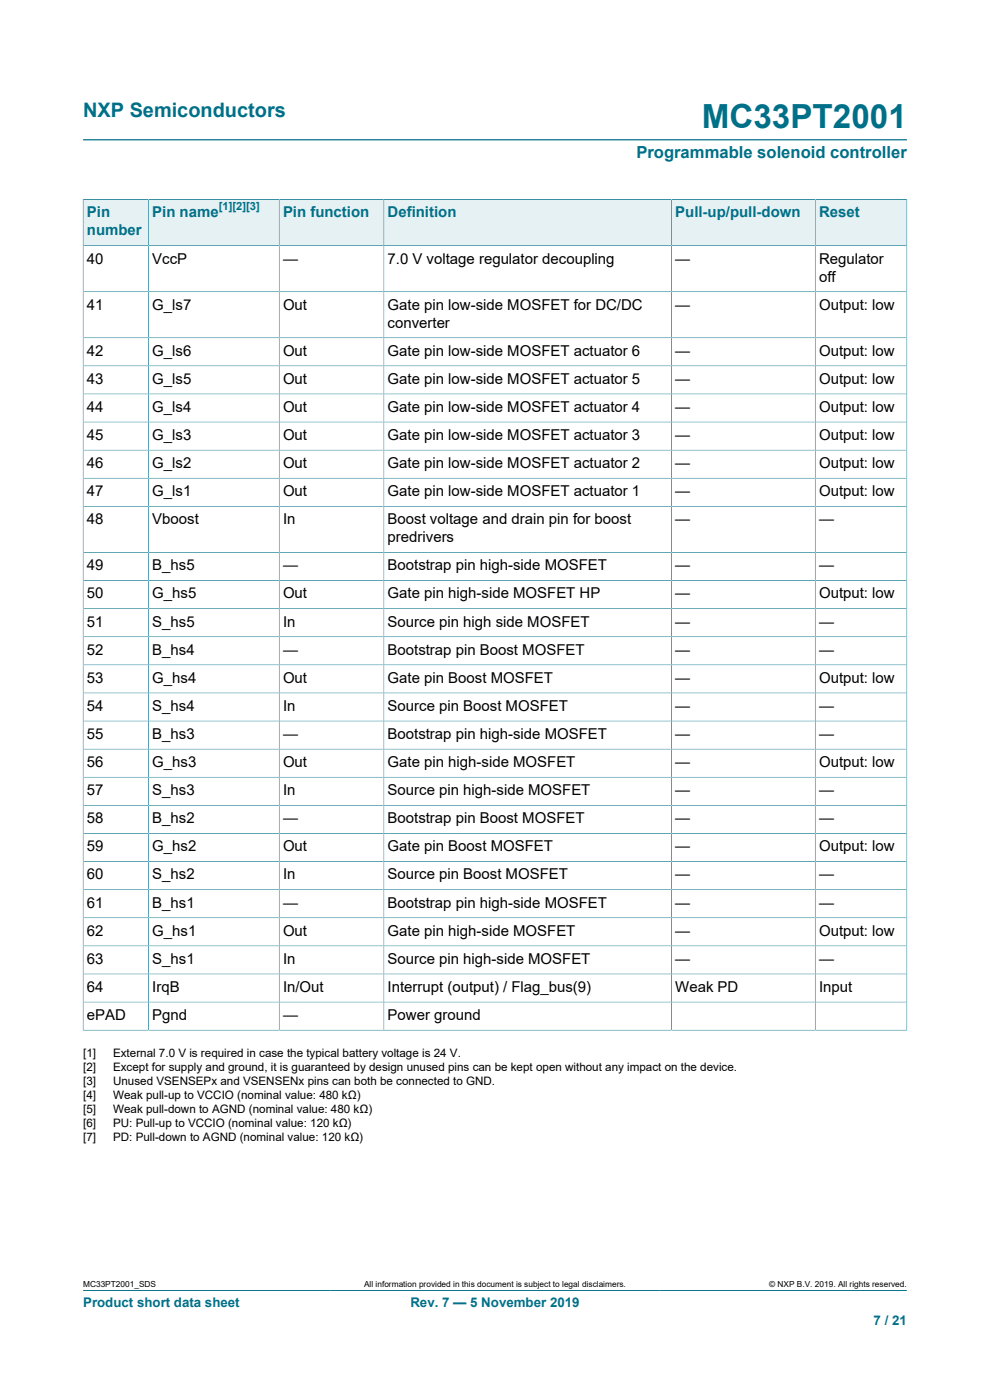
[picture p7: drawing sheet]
<svg xmlns="http://www.w3.org/2000/svg" width="210mm" height="297mm" viewBox="0 0 210 297" stroke-linecap="round" stroke-linejoin="round" font-family="sans-serif">
<defs><g id="words">
<text font-size="7.1" fill="#007088" x="148.8" y="27.2">MC33PT2001</text>
<text font-size="4.2" fill="#007088" x="17.6" y="24.8">NXP Semiconductors</text>
<text font-size="3.5" fill="#007088" x="135" y="33.5">Programmable solenoid controller</text>
<g font-size="3.2" fill="#007088">
<text x="18.4" y="46.1">Pin</text>
<text x="32.3" y="46.1">Pin name</text>
<text x="60" y="46.1">Pin function</text>
<text x="82.2" y="46.1">Definition</text>
<text x="143.2" y="46.1">Pull-up/pull-down</text>
<text x="173.7" y="46.1">Reset</text>
<text x="18.4" y="49.9">number</text>
</g>
<g font-size="3.2">
<text x="18.4" y="55.9">40</text>
<text x="32.3" y="55.9">VccP</text>
<text x="60" y="55.9">—</text>
<text x="82.2" y="55.9">7.0 V voltage regulator decoupling</text>
<text x="143.2" y="55.9">—</text>
<text x="173.7" y="55.9">Regulator</text>
<text x="173.7" y="59.7">off</text>
<text x="18.4" y="65.7">41</text>
<text x="32.3" y="65.7">G_ls7</text>
<text x="60" y="65.7">Out</text>
<text x="82.2" y="65.7">Gate pin low-side MOSFET for DC/DC</text>
<text x="143.2" y="65.7">—</text>
<text x="173.7" y="65.7">Output: low</text>
<text x="82.2" y="69.5">converter</text>
<text x="18.4" y="75.5">42</text>
<text x="32.3" y="75.5">G_ls6</text>
<text x="60" y="75.5">Out</text>
<text x="82.2" y="75.5">Gate pin low-side MOSFET actuator 6</text>
<text x="143.2" y="75.5">—</text>
<text x="173.7" y="75.5">Output: low</text>
<text x="18.4" y="81.4">43</text>
<text x="32.3" y="81.4">G_ls5</text>
<text x="60" y="81.4">Out</text>
<text x="82.2" y="81.4">Gate pin low-side MOSFET actuator 5</text>
<text x="143.2" y="81.4">—</text>
<text x="173.7" y="81.4">Output: low</text>
<text x="18.4" y="87.4">44</text>
<text x="32.3" y="87.4">G_ls4</text>
<text x="60" y="87.4">Out</text>
<text x="82.2" y="87.4">Gate pin low-side MOSFET actuator 4</text>
<text x="143.2" y="87.4">—</text>
<text x="173.7" y="87.4">Output: low</text>
<text x="18.4" y="93.3">45</text>
<text x="32.3" y="93.3">G_ls3</text>
<text x="60" y="93.3">Out</text>
<text x="82.2" y="93.3">Gate pin low-side MOSFET actuator 3</text>
<text x="143.2" y="93.3">—</text>
<text x="173.7" y="93.3">Output: low</text>
<text x="18.4" y="99.3">46</text>
<text x="32.3" y="99.3">G_ls2</text>
<text x="60" y="99.3">Out</text>
<text x="82.2" y="99.3">Gate pin low-side MOSFET actuator 2</text>
<text x="143.2" y="99.3">—</text>
<text x="173.7" y="99.3">Output: low</text>
<text x="18.4" y="105.3">47</text>
<text x="32.3" y="105.3">G_ls1</text>
<text x="60" y="105.3">Out</text>
<text x="82.2" y="105.3">Gate pin low-side MOSFET actuator 1</text>
<text x="143.2" y="105.3">—</text>
<text x="173.7" y="105.3">Output: low</text>
<text x="18.4" y="111.2">48</text>
<text x="32.3" y="111.2">Vboost</text>
<text x="60" y="111.2">In</text>
<text x="82.2" y="111.2">Boost voltage and drain pin for boost</text>
<text x="143.2" y="111.2">—</text>
<text x="173.7" y="111.2">—</text>
<text x="82.2" y="115">predrivers</text>
<text x="18.4" y="121">49</text>
<text x="32.3" y="121">B_hs5</text>
<text x="60" y="121">—</text>
<text x="82.2" y="121">Bootstrap pin high-side MOSFET</text>
<text x="143.2" y="121">—</text>
<text x="173.7" y="121">—</text>
<text x="18.4" y="127">50</text>
<text x="32.3" y="127">G_hs5</text>
<text x="60" y="127">Out</text>
<text x="82.2" y="127">Gate pin high-side MOSFET HP</text>
<text x="143.2" y="127">—</text>
<text x="173.7" y="127">Output: low</text>
<text x="18.4" y="132.9">51</text>
<text x="32.3" y="132.9">S_hs5</text>
<text x="60" y="132.9">In</text>
<text x="82.2" y="132.9">Source pin high side MOSFET</text>
<text x="143.2" y="132.9">—</text>
<text x="173.7" y="132.9">—</text>
<text x="18.4" y="138.9">52</text>
<text x="32.3" y="138.9">B_hs4</text>
<text x="60" y="138.9">—</text>
<text x="82.2" y="138.9">Bootstrap pin Boost MOSFET</text>
<text x="143.2" y="138.9">—</text>
<text x="173.7" y="138.9">—</text>
<text x="18.4" y="144.8">53</text>
<text x="32.3" y="144.8">G_hs4</text>
<text x="60" y="144.8">Out</text>
<text x="82.2" y="144.8">Gate pin Boost MOSFET</text>
<text x="143.2" y="144.8">—</text>
<text x="173.7" y="144.8">Output: low</text>
<text x="18.4" y="150.8">54</text>
<text x="32.3" y="150.8">S_hs4</text>
<text x="60" y="150.8">In</text>
<text x="82.2" y="150.8">Source pin Boost MOSFET</text>
<text x="143.2" y="150.8">—</text>
<text x="173.7" y="150.8">—</text>
<text x="18.4" y="156.8">55</text>
<text x="32.3" y="156.8">B_hs3</text>
<text x="60" y="156.8">—</text>
<text x="82.2" y="156.8">Bootstrap pin high-side MOSFET</text>
<text x="143.2" y="156.8">—</text>
<text x="173.7" y="156.8">—</text>
<text x="18.4" y="162.7">56</text>
<text x="32.3" y="162.7">G_hs3</text>
<text x="60" y="162.7">Out</text>
<text x="82.2" y="162.7">Gate pin high-side MOSFET</text>
<text x="143.2" y="162.7">—</text>
<text x="173.7" y="162.7">Output: low</text>
<text x="18.4" y="168.7">57</text>
<text x="32.3" y="168.7">S_hs3</text>
<text x="60" y="168.7">In</text>
<text x="82.2" y="168.7">Source pin high-side MOSFET</text>
<text x="143.2" y="168.7">—</text>
<text x="173.7" y="168.7">—</text>
<text x="18.4" y="174.7">58</text>
<text x="32.3" y="174.7">B_hs2</text>
<text x="60" y="174.7">—</text>
<text x="82.2" y="174.7">Bootstrap pin Boost MOSFET</text>
<text x="143.2" y="174.7">—</text>
<text x="173.7" y="174.7">—</text>
<text x="18.4" y="180.6">59</text>
<text x="32.3" y="180.6">G_hs2</text>
<text x="60" y="180.6">Out</text>
<text x="82.2" y="180.6">Gate pin Boost MOSFET</text>
<text x="143.2" y="180.6">—</text>
<text x="173.7" y="180.6">Output: low</text>
<text x="18.4" y="186.6">60</text>
<text x="32.3" y="186.6">S_hs2</text>
<text x="60" y="186.6">In</text>
<text x="82.2" y="186.6">Source pin Boost MOSFET</text>
<text x="143.2" y="186.6">—</text>
<text x="173.7" y="186.6">—</text>
<text x="18.4" y="192.5">61</text>
<text x="32.3" y="192.5">B_hs1</text>
<text x="60" y="192.5">—</text>
<text x="82.2" y="192.5">Bootstrap pin high-side MOSFET</text>
<text x="143.2" y="192.5">—</text>
<text x="173.7" y="192.5">—</text>
<text x="18.4" y="198.5">62</text>
<text x="32.3" y="198.5">G_hs1</text>
<text x="60" y="198.5">Out</text>
<text x="82.2" y="198.5">Gate pin high-side MOSFET</text>
<text x="143.2" y="198.5">—</text>
<text x="173.7" y="198.5">Output: low</text>
<text x="18.4" y="204.5">63</text>
<text x="32.3" y="204.5">S_hs1</text>
<text x="60" y="204.5">In</text>
<text x="82.2" y="204.5">Source pin high-side MOSFET</text>
<text x="143.2" y="204.5">—</text>
<text x="173.7" y="204.5">—</text>
<text x="18.4" y="210.4">64</text>
<text x="32.3" y="210.4">IrqB</text>
<text x="60" y="210.4">In/Out</text>
<text x="82.2" y="210.4">Interrupt (output) / Flag_bus(9)</text>
<text x="143.2" y="210.4">Weak PD</text>
<text x="173.7" y="210.4">Input</text>
<text x="18.4" y="216.4">ePAD</text>
<text x="32.3" y="216.4">Pgnd</text>
<text x="60" y="216.4">—</text>
<text x="82.2" y="216.4">Power ground</text>
</g>
<g font-size="2.8" fill="#007088">
<text x="17.6" y="277.3">Product short data sheet</text>
<text x="87.1" y="277.3">Rev. 7 — 5 November 2019</text>
<text x="185.3" y="281">7 / 21</text>
</g>
<g font-size="2.5">
<text x="17.6" y="224.2">[1]</text>
<text x="17.6" y="227.2">[2]</text>
<text x="24" y="224.2">External 7.0 V is required in case the typical battery voltage is 24 V.</text>
<text x="24" y="227.2">Except for supply and ground, it is guaranteed by design unused pins can be kept open without any impact on the device.</text>
<text x="17.6" y="230.1">[3]</text>
<text x="17.6" y="233.1">[4]</text>
<text x="24" y="230.1">Unused VSENSEPx and VSENSENx pins can both be connected to GND.</text>
<text x="24" y="233.1">Weak pull-up to VCCIO (nominal value: 480 kΩ)</text>
<text x="17.6" y="236">[5]</text>
<text x="17.6" y="239">[6]</text>
<text x="24" y="236">Weak pull-down to AGND (nominal value: 480 kΩ)</text>
<text x="24" y="239">PU: Pull-up to VCCIO (nominal value: 120 kΩ)</text>
<text x="17.6" y="242">[7]</text>
<text x="24" y="242">PD: Pull-down to AGND (nominal value: 120 kΩ)</text>
</g>
<text font-size="2.4" fill="#007088" x="46.4" y="44.5">[1][2][3]</text>
<g font-size="1.8">
<text x="17.6" y="273.1">MC33PT2001_SDS</text>
<text x="77.2" y="273.1">All information provided in this document is subject to legal disclaimers.</text>
<text x="163.2" y="273.1">© NXP B.V. 2019. All rights reserved.</text>
</g>
</g></defs>
<path d="M17.6 29.7h174.8M17.6 273.8h174.8" fill="none" stroke="#007088" stroke-width=".21"/>
<path d="M17.7 42.4h13.7v9.6h-13.7z" fill="#e6f1f3"/>
<path d="M17.6 42.2v9.9h13.9v-9.8h-13.9" fill="none" stroke="#007088" stroke-width=".21"/>
<path d="M31.6 42.4h27.6v9.6h-27.6z" fill="#e6f1f3"/>
<path d="M31.5 42.3h27.7v9.8h-27.7z" fill="none" stroke="#007088" stroke-width=".21"/>
<path d="M59.3 42.4h22v9.6h-22z" fill="#e6f1f3"/>
<path d="M59.2 42.3h22.2v9.8h-22.2z" fill="none" stroke="#007088" stroke-width=".21"/>
<path d="M81.5 42.4h60.9v9.6h-60.9z" fill="#e6f1f3"/>
<path d="M81.4 42.3h61v9.8h-61z" fill="none" stroke="#007088" stroke-width=".21"/>
<path d="M142.5 42.4h30.4v9.6h-30.4z" fill="#e6f1f3"/>
<path d="M142.4 42.3h30.5v9.8h-30.5z" fill="none" stroke="#007088" stroke-width=".21"/>
<path d="M173 42.4h19.3v9.6h-19.3z" fill="#e6f1f3"/>
<g fill="none" stroke="#007088" stroke-width=".21">
<path d="M31.5 52.1v166.4M59.2 52.1v166.4M81.4 52.1v166.4M142.4 52.1v166.4M192.4 42.2v176.4M192.4 52.1h-174.8v166.5M192.4 42.3h-19.5v176.2M17.6 61.9h174.8M17.6 71.6h174.8M17.6 77.6h174.8M17.6 83.6h174.8M17.6 89.5h174.8"/>
<path d="M17.6 95.5h174.8M17.6 101.5h174.8M17.6 107.4h174.8M17.6 117.2h174.8M17.6 123.2h174.8M17.6 129.1h174.8M17.6 135.1h174.8M17.6 141h174.8M17.6 147h174.8M17.6 153h174.8M17.6 158.9h174.8M17.6 164.9h174.8"/>
<path d="M17.6 170.9h174.8M17.6 176.8h174.8M17.6 182.8h174.8M17.6 188.7h174.8M17.6 194.7h174.8M17.6 218.5h174.8M17.6 200.7h174.8M17.6 206.6h174.8M17.6 212.6h174.8"/>
</g>
<use href="#words"/>
</svg>
